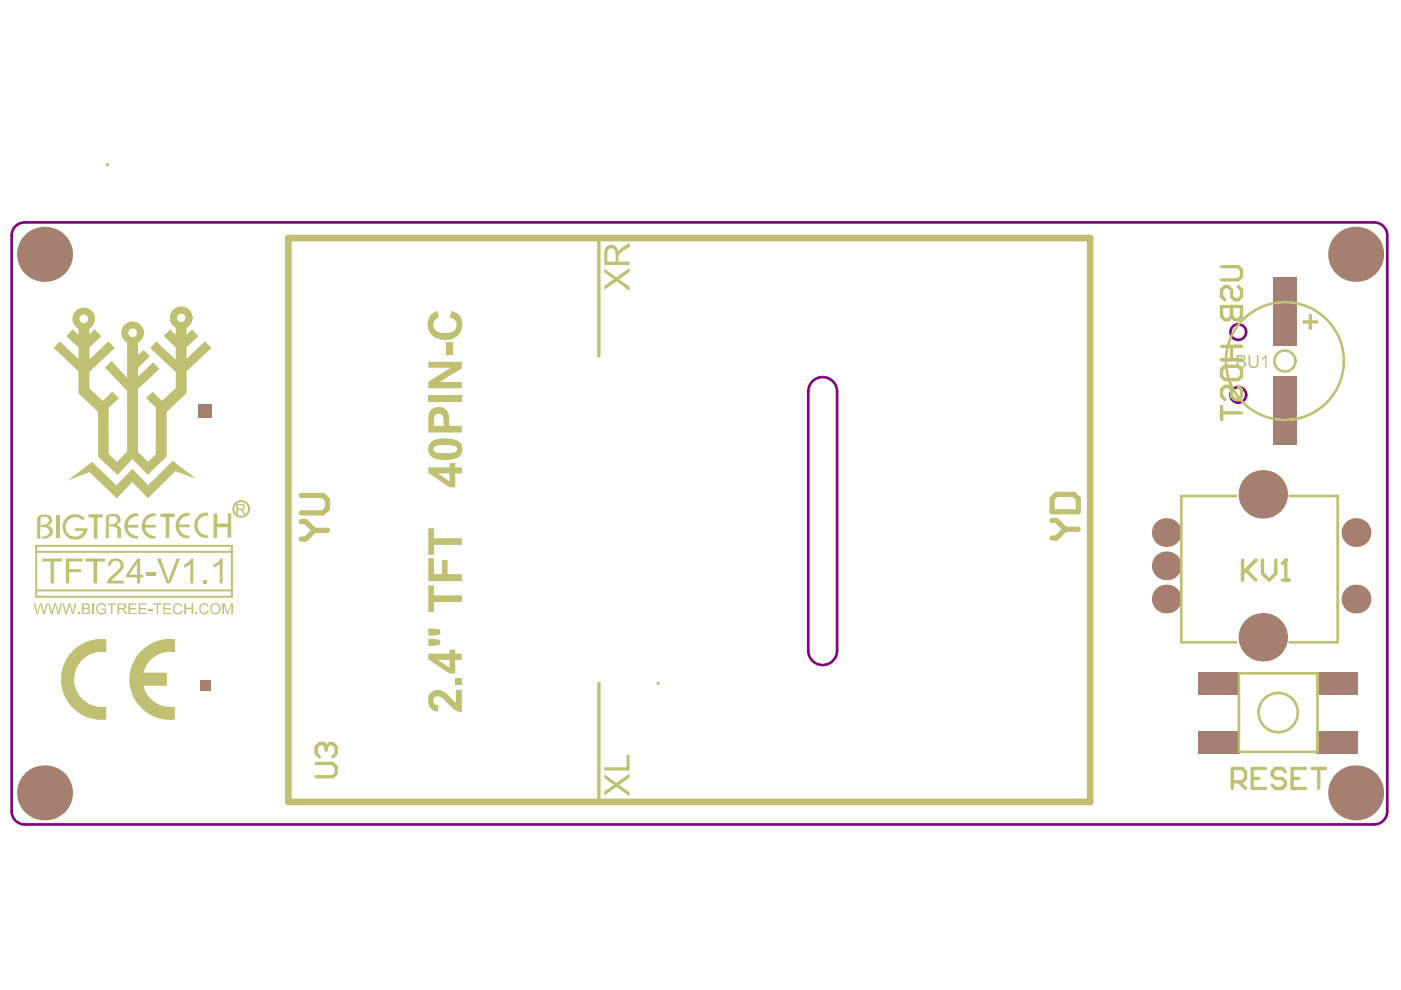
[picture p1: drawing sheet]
<svg xmlns="http://www.w3.org/2000/svg" width="297mm" height="210mm" viewBox="0 0 297 210" stroke-linecap="round" stroke-linejoin="round" font-family="sans-serif">
<g fill="none" stroke="#800080" stroke-width=".56">
<path d="M3.1 48.2a2.77 2.77 0 0 1 2.1-1h286.2a2.78 2.78 0 0 1 2.7 2.7v122.1a2.78 2.78 0 0 1-2.7 2.8h-286.2a2.78 2.78 0 0 1-2.7-2.8v-122.1v-.6zM262.4 72.1a1.67 1.67 0 0 1-1.3-2.6 1.67 1.67 0 0 1 2.9 .1 1.67 1.67 0 0 1-1.5 2.5M172 81.1a3.1 3.1 0 0 1 3.4-1 3.1 3.1 0 0 1 2.1 2.9v54.9a3.1 3.1 0 0 1-3.1 3.1 3.1 3.1 0 0 1-3-3.1v-54.9v-.7z"/>
<circle cx="262.5" cy="83.7" r="1.67"/>
</g>
<g fill="#a57f6f">
<path d="M42.4 144.3h2.2v2.2h-2.2z" fill-rule="evenodd"/>
<path d="M42.1 85.7h2.8v2.8h-2.8z" fill-rule="evenodd"/>
<path d="M279.1 142.5h8.9v4.7h-8.9z" fill-rule="evenodd"/>
<path d="M254.1 142.5h8.8v4.7h-8.8z" fill-rule="evenodd"/>
<path d="M279.1 155h8.9v4.7h-8.9z" fill-rule="evenodd"/>
<path d="M254.1 155h8.8v4.7h-8.8z" fill-rule="evenodd"/>
<path d="M269.9 58.9h5v14.5h-5z" fill-rule="evenodd"/>
<path d="M269.9 79.7h5v14.5h-5z" fill-rule="evenodd"/>
</g>
<g fill="#a57f6f">
<circle cx="287.4" cy="168.1" r="5.8"/>
<circle cx="287.5" cy="127" r="3.1"/>
<circle cx="287.4" cy="53.9" r="5.8"/>
<circle cx="267.7" cy="104.8" r="5.1"/>
<circle cx="247.3" cy="127" r="3.1"/>
<circle cx="247.3" cy="120" r="3.1"/>
<circle cx="9.4" cy="168.1" r="5.8"/>
<circle cx="9.4" cy="53.9" r="5.8"/>
<circle cx="287.5" cy="112.9" r="3.1"/>
<circle cx="267.7" cy="135.1" r="5.1"/>
<circle cx="247.3" cy="112.9" r="3.1"/>
</g>
<g fill="#c0c073">
<path d="M41.8 109.7l1-.9 1.3-.1v.6h-.7l-.6 .3a2.34 2.34 0 0 0-.9 1.5v.8l.3 .7 .9 .7 1 .2v.5h-.9l-.6-.2-.8-.6-.4-.6-.2-1.6 .2-.8z"/>
<path d="M30.6 109.8l1.1-.8 1.2-.2v.7h-.7l-.5 .2a1.52 1.52 0 0 0-.9 1.6h2.2l-.1 .6h-2.1l.2 .8 .7 .6 .6 .3h.6v.6h-.8l-.6-.2-.8-.7-.4-.6-.3-1.5 .3-.8z"/>
<path d="M18.8 109h3l-.1 .7h-1l-.1 4.5-.7-.1v-4.4h-1.1z"/>
<path d="M7.9 109.7a2.21 2.21 0 0 1 2-.6 1.03 1.03 0 0 1 1 .7l.2 .3-.1 .6-.8 .7 .6 .3 .3 .4 .1 .3-.1 .7-.9 .9-1.4 .2v-.4h.7a1.3 1.3 0 0 0 1-1l-.1-.5a1.78 1.78 0 0 0-1.7-.5v-.4l1-.2a.91 .91 0 0 0 .6-.8 .91 .91 0 0 0-.5-.9l-1 .1-.2 .3-.1 4.3h-.6z"/>
<path d="M26.9 109.8l1.1-.8 1.3-.2v.7h-.7l-.6 .2a1.52 1.52 0 0 0-.8 1.6h2.1v.6h-2.2l.3 .8 .6 .6 .6 .3h.7v.6h-.9l-.6-.2-.8-.7-.4-.6-.2-1.5 .2-.8z"/>
<path d="M34 108.9h3v.7h-1.1l-.1 4.4h-.7v-4.4h-1z"/>
<path d="M37.8 109.7l1.1-.8 1.2-.1v.6h-.7l-.5 .3a1.52 1.52 0 0 0-.9 1.5h2.2l-.1 .6h-2.2l.3 .8 .7 .7 .6 .3h.6v.5h-.8l-.6-.2-.8-.6-.4-.7-.3-1.5 .3-.8z"/>
<path d="M13.7 110.1l.7-.6 .8-.5 1.7 .1 1.1 .9a.69 .69 0 0 1-1.2-.2l-.3-.1h-1a2.06 2.06 0 0 0-1.3 1 1.85 1.85 0 0 0 .2 2.3l.8 .7a2.28 2.28 0 0 0 2.4-.8l.2-.3h-1.8l-.1-.6h2.6a2.68 2.68 0 0 1-1.9 2.4l-1.6-.1-.7-.4-.6-.7-.4-.8v-1z"/>
<path d="M22.5 109.5l.6-.5h.5h1.1l.6 .4 .2 .4v.7l-.5 .6-.4 .2 .6 .2 .5 .6v1.9h-.8l-.1-1.9-.4-.4-1.3-.1 .1-.4a1.33 1.33 0 0 0 1.6-.7v-.6l-.3-.4h-1.2l-.2 .2v4.3h-.7z"/>
<path d="M14.4 101.9l5.1-4 5.2 5 3.4-3.5 3.3 3.5 5.2-5.2 5 3.8-4.4-1.6-5.8 5.7-3.3-3.4-3.3 3.5-5.8-5.6z"/>
<path d="M12.7 72.4l3.9 3.7v-2.5l-2.5-2.3 1.3-1.5 1.2 1.2v-1.6h2.4v1.5l1-1.1 1.5 1.5-2.5 2.3v2.6l4-3.8 1.3 1.4-5.3 5.1v3.5l2.8 2.6 2-2 1.4 1.4-2.2 2.1 .1 9.8 1.7 1.7 2.2-2.3v-12.8l-4.8-5 1.4-1.3 3.4 3.5v-7.6h2.3v2.8l1.1-1.1 1.4 1.4-2.5 2.4v1.9l3.2-3.1 1.3 1.4-4.5 4.3v13.3l2.1 2.1 1.6-1.6v-9.9l-2-2 1.3-1.3 2.1 1.9 2.9-2.7v-3.4l-5.5-5.1 1.3-1.4 4.2 3.9v-2.6l-2.6-2.5 1.4-1.3 1.2 1.1v-1.6h2.3v1.6l1.1-1.2 1.4 1.5-2.5 2.3v2.5l3.9-3.7 1.3 1.4-5.2 4.9v4.6l-4.3 4.1v9.4l-4 3.9-3.2-3.4-3.2 3.4-4.1-3.9v-9.5l-4.2-3.9v-4.7l-5.2-4.9z"/>
<path d="M45.3 108.9h.8v2.1h2.2v-2.2h.7v5.2h-.8v-2.2h-2.2v2.2h-.7z"/>
</g>
<path d="M22.8 34.9h.1M127 50.6v24.9M127 144.9v25.1M139.5 144.9h.1" fill="none" stroke="#c0c073" stroke-width=".71"/>
<g fill="none" stroke="#c0c073" stroke-width=".21">
<path d="M15.4 70h.2M14.1 140h3.1M14.1 139.9h3.2M14.2 139.8h3.1M14.2 139.8h3.2M14.2 139.7h3.3M14.3 139.6h3.3M14.4 139.5h3.4M14.4 139.6h3.3M14.5 139.4h3.3M14.5 139.3h3.4M14.5 139.3h3.6"/>
<path d="M14.6 139.2h3.5M14.7 139.1h3.5M14.7 139.1h3.6M14.7 139h3.8M14.8 138.9h3.7M14.8 138.9h3.9M14.9 138.8h3.9M14.9 138.7h4.1M15 138.6h4.1M15.1 138.6h4.2M15.2 138.5h4.3M15.2 138.4h4.4"/>
<path d="M15.2 138.4h4.6M15.3 138.3h4.8M15.4 138.2h5M15.4 138.2h5.4M15.5 138.1h6.9M15.6 138h6.8M15.7 137.9h6.7M15.8 137.8h6.6M15.9 137.7h6.5M16 137.7h6.4M16.1 137.6h6.3M16.1 137.5h6.3"/>
<path d="M16.2 137.4h6.2M16.3 137.4h6.1M16.4 137.3h6M16.5 137.2h5.9M16.6 137.2h5.8M16.7 137.1h5.7M16.8 137h5.6M16.9 137h5.5M17 136.9h5.4M17.1 136.8h5.3M17.3 136.7h5.1M17.5 136.6h4.9"/>
<path d="M17.6 136.5h4.8M17.8 136.5h4.6M17.9 136.4h4.5M18.1 136.3h4.3M18.2 136.2h4.2M18.4 136.2h4M18.5 136.1h3.9M18.8 136h3.6M19 136h3.4M19.2 135.9h3.2M19.5 135.8h2.9M19.7 135.8h2.7"/>
<path d="M20.1 135.7h2.3M20.6 135.6h1.8M22.2 138.2h.2M28.6 140h3.1M28.6 139.9h3.2M28.7 139.8h3.2M28.7 139.8h3.3M28.8 139.7h3.2M28.8 139.6h3.3M28.8 139.6h3.4M28.9 139.5h3.3M28.9 139.4h3.5"/>
<path d="M29 139.3h3.4M29.1 139.3h3.4M29.1 139.2h3.6M29.1 139.1h3.6M29.2 139.1h3.7M29.3 139h3.6M29.3 138.9h3.8M29.3 138.9h3.9M29.4 138.8h3.9M29.5 138.7h3.9M29.6 138.6h4M29.6 138.6h4.2"/>
<path d="M29.6 138.5h4.3M29.7 138.4h4.4M29.8 138.4h4.5M29.8 138.3h4.8M29.9 138.2h5M30 138.2h5.3M30 138.1h7M30.1 138h6.9M30.2 137.9h6.8M30.3 137.9h6.7M30.3 137.8h6.7M30.4 137.7h6.6"/>
<path d="M30.5 137.7h6.5M30.5 137.6h6.5M30.7 137.5h6.3M30.8 137.4h6.2M30.9 137.3h6.1M31 137.2h6M31.1 137.2h5.9M31.2 137.1h5.8M31.3 137h5.7M31.4 137h5.6M31.5 136.9h5.5M31.6 136.8h5.4"/>
<path d="M31.7 136.7h5.3M31.9 136.7h5.1M32 136.6h5M32.1 136.5h4.9M32.2 136.5h4.8M32.4 136.4h4.6M32.6 136.3h4.4M32.7 136.2h4.3M32.9 136.2h4.1M33.1 136.1h3.9M33.2 136h3.8M33.4 136h3.6"/>
<path d="M33.7 135.9h3.3M33.9 135.8h3.1M34.3 135.8h2.7M34.6 135.7h2.4M35.1 135.6h1.8M36.7 138.2h.2M13 144.6h2.7M13 144.5h2.7M13 144.4h2.7M13 144.3h2.7M13 144.2h2.6M13 144.1h2.6"/>
<path d="M13 144h2.6M13 143.9h2.6M13 143.9h2.7M13 143.8h2.7M13 143.7h2.7M13 143.6h2.7M13.1 145.3h2.6M13.1 145.2h2.6M13.1 145.1h2.6M13.1 145h2.6M13.1 144.9h2.6M13.1 144.8h2.6"/>
<path d="M13.1 144.7h2.6M13.1 144.6h2.6M13.1 143.5h2.6M13.1 143.4h2.6M13.1 143.3h2.6M13.1 143.2h2.6M13.1 143.1h2.6M13.1 143h2.6M13.1 142.9h2.6M13.2 145.7h2.7M13.2 145.6h2.7M13.2 145.6h2.6"/>
<path d="M13.2 145.5h2.6M13.2 145.4h2.6M13.2 145.3h2.5M13.2 142.8h2.5M13.2 142.7h2.6M13.2 142.6h2.6M13.2 142.5h2.6M13.2 142.4h2.7M13.3 146h2.6M13.3 145.9h2.6M13.3 145.8h2.6M13.3 142.4h2.6"/>
<path d="M13.3 142.3h2.6M13.3 142.2h2.6M13.3 142.1h2.6M13.3 146.3h2.7M13.3 146.2h2.7M13.3 146.1h2.7M13.3 142h2.6M13.3 142h2.7M13.3 141.9h2.7M13.3 141.8h2.8M13.4 146.5h2.7M13.4 146.4h2.7"/>
<path d="M13.4 146.3h2.7M13.4 141.7h2.7M13.4 141.6h2.7M13.5 146.7h2.7M13.5 146.6h2.7M13.5 146.5h2.6M13.5 141.5h2.6M13.5 141.5h2.7M13.5 141.4h2.7M13.5 146.9h2.9M13.5 146.8h2.8M13.5 146.7h2.8"/>
<path d="M13.5 141.3h2.8M13.5 141.2h2.9M13.6 147.1h2.9M13.6 147h2.8M13.6 141.1h2.8M13.6 141h2.8M13.6 141h2.9M13.7 147.2h2.9M13.7 147.2h2.8M13.7 140.9h2.8M13.7 140.8h2.9M13.7 147.5h3"/>
<path d="M13.7 147.4h2.9M13.7 147.3h2.9M13.7 140.7h2.9M13.8 147.6h3M13.8 147.5h2.9M13.8 140.6h2.9M13.8 140.5h3M13.9 147.7h3M13.9 140.4h3M13.9 140.3h3M14 147.9h3M14 147.8h2.9"/>
<path d="M14 140.3h3M14 140.2h3.1M14 148h3.1M14 147.9h3.1M14 140.1h3.1M14 140.1h3.2M14.1 148.2h3.2M14.1 148.1h3.1M14.2 148.2h3.1M14.2 148.4h3.3M14.2 148.3h3.2M14.3 148.5h3.3"/>
<path d="M14.3 148.4h3.3M14.4 148.6h3.3M14.5 148.7h3.4M14.5 148.7h3.3M14.5 148.8h3.5M14.6 148.9h3.6M14.6 148.9h3.5M14.7 149h3.6M14.7 149.1h3.7M14.8 149.2h3.8M14.8 149.1h3.7M14.9 149.3h3.9"/>
<path d="M14.9 149.4h4M15 149.4h4M15.1 149.6h4.3M15.1 149.5h4.1M15.2 149.6h4.4M15.2 149.7h4.6M15.3 149.8h4.7M15.4 149.9h4.9M15.4 149.9h5.3M15.5 150h6.9M15.6 150.1h6.8M15.7 150.1h6.7"/>
<path d="M15.7 150.2h6.7M15.8 150.3h6.6M15.9 150.3h6.5M15.9 150.4h6.5M16 150.5h6.4M16.1 150.6h6.3M16.2 150.6h6.2M16.3 150.7h6.1M16.4 150.8h6M16.5 150.8h5.9M16.6 150.9h5.8M16.6 151h5.8"/>
<path d="M16.8 151h5.6M16.9 151.1h5.5M17 151.2h5.4M17.1 151.3h5.3M17.2 151.3h5.2M17.3 151.4h5.1M17.4 151.5h5M17.6 151.5h4.8M17.7 151.6h4.7M17.8 151.7h4.6M18 151.8h4.4M18.2 151.8h4.2"/>
<path d="M18.3 151.9h4.1M18.5 152h3.9M18.7 152h3.7M18.9 152.1h3.5M19.1 152.2h3.3M19.4 152.2h3M19.7 152.3h2.7M20 152.4h2.4M20.5 152.5h1.9M21.3 152.5h.5M27.6 144.9h7.7M27.6 144.8h7.7"/>
<path d="M27.6 144.7h7.7M27.6 144.6h7.7M27.6 144.5h7.7M27.6 144.4h7.7M27.6 144.3h7.7M27.6 144.2h7.7M27.6 144.1h7.7M27.6 144h7.7M27.6 143.9h7.7M27.6 143.8h7.7M27.6 143.7h7.7M27.6 143.6h7.7"/>
<path d="M27.6 143.5h7.7M27.6 143.4h7.7M27.6 143.3h7.7M27.6 143.2h7.7M27.6 145.4h2.7M27.6 145.3h2.7M27.6 145.3h7.7M27.6 145.2h7.7M27.6 145.1h7.7M27.6 145h7.7M27.6 143.1h7.7M27.6 143h7.7"/>
<path d="M27.6 142.9h7.7M27.6 142.8h7.7M27.6 142.7h7.6M27.6 142.7h2.7M27.7 145.8h2.7M27.7 145.7h2.6M27.7 145.6h2.6M27.7 145.5h2.6M27.7 142.6h2.6M27.7 142.5h2.6M27.7 142.4h2.6M27.7 142.3h2.7"/>
<path d="M27.8 146.1h2.7M27.8 146h2.7M27.8 145.9h2.6M27.8 145.8h2.6M27.8 142.2h2.6M27.8 142.1h2.7M27.8 142h2.7M27.9 146.3h2.7M27.9 146.3h2.6M27.9 146.2h2.6M27.9 142h2.6M27.9 141.9h2.6"/>
<path d="M27.9 141.8h2.6M27.9 141.7h2.7M27.9 146.6h2.8M27.9 146.5h2.8M27.9 146.5h2.7M27.9 146.4h2.7M27.9 141.6h2.8M27.9 141.5h2.8M28 146.8h2.8M28 146.7h2.8M28 141.5h2.7M28 141.4h2.8"/>
<path d="M28 141.3h2.8M28.1 146.9h2.7M28.1 141.3h2.7M28.1 141.2h2.7M28.1 141.1h2.8M28.1 147h2.8M28.1 147.2h2.9M28.1 147.1h2.9M28.1 141h2.9M28.1 140.9h2.9M28.2 147.3h2.9M28.2 147.2h2.8"/>
<path d="M28.2 140.8h2.9M28.3 147.5h2.9M28.3 147.4h2.9M28.3 140.7h2.9M28.3 140.6h2.9M28.4 147.7h3M28.4 147.6h2.9M28.4 147.5h2.8M28.4 140.5h2.8M28.4 140.5h2.9M28.4 147.8h3.1M28.4 140.4h3"/>
<path d="M28.4 140.3h3.1M28.5 147.9h3.1M28.5 147.9h3M28.5 140.3h3M28.5 140.2h3M28.6 148.1h3.1M28.6 148h3.1M28.6 140.1h3M28.6 140.1h3.1M28.6 148.2h3.2M28.7 148.3h3.3M28.7 148.2h3.2"/>
<path d="M28.8 148.4h3.2M28.8 148.4h3.3M28.8 148.5h3.4M28.9 148.7h3.4M28.9 148.6h3.3M29 148.7h3.4M29.1 148.9h3.5M29.1 148.8h3.4M29.1 148.9h3.6M29.2 149.1h3.7M29.2 149h3.6M29.3 149.1h3.7"/>
<path d="M29.3 149.2h3.9M29.4 149.3h3.9M29.5 149.4h4.1M29.5 149.4h3.9M29.6 149.5h4.1M29.6 149.6h4.3M29.7 149.6h4.4M29.8 149.7h4.5M29.8 149.8h4.7M29.9 149.9h4.9M30 149.9h5.2M30 150.1h7"/>
<path d="M30 150h7M30.1 150.1h6.9M30.3 150.2h6.7M30.3 150.3h6.7M30.4 150.3h6.6M30.5 150.4h6.5M30.5 150.5h6.5M30.6 150.6h6.4M30.7 150.6h6.3M30.8 150.7h6.2M30.9 150.8h6.1M31 150.8h6"/>
<path d="M31.1 150.9h5.9M31.2 151h5.8M31.4 151.1h5.6M31.5 151.2h5.5M31.6 151.3h5.4M31.7 151.3h5.3M31.8 151.4h5.2M32 151.5h5M32.1 151.5h4.9M32.2 151.6h4.8M32.4 151.7h4.6M32.5 151.8h4.5"/>
<path d="M32.7 151.8h4.3M32.8 151.9h4.2M33 152h4M33.2 152h3.8M33.4 152.1h3.6M33.6 152.2h3.4M33.9 152.2h3.1M34.2 152.3h2.8M34.5 152.4h2.5M35 152.5h2M35.9 152.5h.4"/>
</g>
<path d="M7.7 115.7h41.5v10.8h-41.5zM7.7 117h41.5M7.7 125.2h41.5" fill="none" stroke="#c0c073" stroke-width=".42"/>
<path d="M262.1 105.2h-11.6v31h11.6M273.4 105.2h10.2v31h-10.2M262.7 142.8h16.6v16.6h-16.6z" fill="none" stroke="#c0c073" stroke-width=".56"/>
<path d="M61.1 50.5h170v119.5h-170z" fill="none" stroke="#c0c073" stroke-width="1.4"/>
<path d="M12 109.3h.8v4.8h-.8z" fill-rule="evenodd" fill="#c0c073"/>
<g fill="#c0c073">
<path d="M264.7 75.3h.4v1.5a.68 .68 0 0 0 .2 .8 .68 .68 0 0 0 .8 0l.2-.1 .2-.4v-1.8h.3v1.5a1.07 1.07 0 0 1-1 1.2 1.07 1.07 0 0 1-1.1-1.2z"/>
<path d="M267.5 75.9l.6-.3 .2-.3h.2v2.7h-.3v-2.2l-.6 .5z"/>
<path d="M262.2 75.3h1a.68 .68 0 0 1 .8 .4 .68 .68 0 0 1-.3 .8 .75 .75 0 0 1 .5 1 .75 .75 0 0 1-1 .5h-1zM262.5 75.6v.8h.6a.45 .45 0 0 0 .6-.4 .45 .45 0 0 0-.7-.4zM262.5 76.8v.9h.7a.48 .48 0 0 0 .6-.5 .48 .48 0 0 0-.6-.4z"/>
</g>
<path d="M276.4 68.3h2.8M277.8 66.9v2.7M263.4 118.8v4.2M266.3 118.8l-2.9 2.8M267.7 118.8v2.8l1.4 1.4 1.4-1.4v-2.8M272.6 118.8v4.2M264.1 120.9l2.2 2.1M271.9 123h1.4" fill="none" stroke="#c0c073" stroke-width=".71"/>
<circle cx="272.6" cy="118.8" r=".35" fill="#c0c073"/>
<path d="M272.6 118.8l-.7 .7" fill="none" stroke="#c0c073" stroke-width=".71"/>
<g fill="#c0c073">
<path d="M128.1 164.2l2.6 1.8 2.8-2v.9l-2.3 1.5 2.3 1.6v.9l-2.8-2.1-2.6 1.9v-.9l2.1-1.4-2.1-1.5z"/>
<path d="M128.1 162.7h4.8v-2.6h.6v3.3h-5.4z"/>
<path d="M128.1 57l2.6 1.8 2.8-2v.9l-2.3 1.5 2.3 1.6v.9l-2.8-2.1-2.6 1.9v-.9l2.1-1.4-2.1-1.5z"/>
<path d="M128.5 52.4a1.44 1.44 0 0 1 1.6-.4 1.44 1.44 0 0 1 .9 1.4l.7-.8 1.8-1.1v.9l-1.4 .8a1.48 1.48 0 0 0-1 1.4v.9h2.4v.7h-5.4v-2.8zM129 52.9l-.2 .5v2.1h1.7v-1.6a1.03 1.03 0 0 0-.8-1.2z"/>
<path d="M50.1 106.9h1.1a.64 .64 0 0 1 .7 .5 .64 .64 0 0 1-.6 .7l.3 .2 .5 .8h-.3l-.8-1h-.6v1h-.3zM50.4 107.1v.7h.7a.41 .41 0 0 0 .6-.3 .41 .41 0 0 0-.5-.4z"/>
</g>
<path d="M259 56.5h3.5l.7 .7v1.4l-.7 .8h-3.5M259 65h4.2v2.1l-.7 .7h-.7l-.7-.7v-2.1M262.5 60.8l.7 .7v1.4l-.7 .7h-.7l-.7-.7v-1.4l-.7-.7h-.7l-.7 .7v1.4l.7 .7" fill="none" stroke="#c0c073" stroke-width=".71"/>
<circle cx="261.1" cy="65" r=".35" fill="#c0c073"/>
<g fill="none" stroke="#c0c073" stroke-width=".71">
<path d="M259 65v2.1l.7 .7h.7l.7-.7v-2.1M259 73.4h4.2M259 76.3h4.2M259.7 77.7h2.8l.7 .7v1.4l-.7 .7h-2.8l-.7-.7v-1.4zM261.1 73.4v2.9M259 86.1v2.8M259 87.5h4.2M262.5 81.9l.7 .7v1.4l-.7 .7h-.7l-.7-.7v-1.4l-.7-.7h-.7l-.7 .7v1.4l.7 .7M68.4 157.6h-.7l-.7 .8v1.4l.7 .7M67 161.9h3.6l.7 .7v1.4l-.7 .7h-3.6M261.3 165.8h2.1l.7-.8v-1.4l-.7-.7h-2.1v4.3M262.7 165.8l1.4 1.4"/>
<path d="M265.5 165h1.4M268.3 162.9h-2.8v4.3h2.8M272.5 163.6l-.7-.7h-1.4l-.7 .7v.7l.7 .7h1.4l.7 .8v.7l-.7 .7h-1.4l-.7-.7M274 165h1.4M276.8 162.9h-2.8v4.3h2.8M278.2 162.9h2.8M279.6 162.9v4.3"/>
</g>
<path d="M63.9 110.6h.9l1.8 1.8M63.9 105h4.6l.9 1v1.8l-.9 .9h-4.6M66.6 112.4l-1.8 1.9h-.9M66.6 112.4h2.8" fill="none" stroke="#c0c073" stroke-width="1.1"/>
<circle cx="68.4" cy="157.6" r=".35" fill="#c0c073"/>
<path d="M68.4 157.6l.8 .8M69.2 158.4v.7M69.2 158.4l.7-.8h.7l.7 .8v1.4l-.7 .7" fill="none" stroke="#c0c073" stroke-width=".71"/>
<g fill="#c0c073">
<path d="M9 118.4h4.2v.6h-1.8v4.7h-.7v-4.7h-1.7z"/>
<path d="M14 118.4h3.6v.6h-2.9v1.7h2.5v.6h-2.5v2.4h-.7z"/>
<path d="M18.1 118.4h4.2v.6h-1.7v4.7h-.8v-4.7h-1.7z"/>
<path d="M23.3 118.8a1.7 1.7 0 0 1 1.9-.3 1.7 1.7 0 0 1 1 1.7l-.5 1-1.5 1.2-.6 .7h2.6v.6l-3.5-.1a3.7 3.7 0 0 1 1.9-2.2 1.7 1.7 0 0 0 .8-2.1 1.07 1.07 0 0 0-1.2-.3 1.07 1.07 0 0 0-.7 1l-.7-.1z"/>
<path d="M31 121.4h2v.8h-2z"/>
<path d="M33.3 118.4h.8l1.6 4.7 1.8-4.7h.7l-2.1 5.3h-.8z"/>
<path d="M39 119.8a3 3 0 0 0 1.6-1.4h.4v5.3h-.6v-4.2l-1.4 .9z"/>
<path d="M43 123h.8v.7h-.8z"/>
<path d="M45.3 119.7a2.89 2.89 0 0 0 1.5-1.3h.4v5.3h-.6v-4.2l-1.3 .9z"/>
<path d="M7.1 127.9h.4l.4 2 .6-2h.3l.5 2 .5-2h.4l-.7 2.3h-.3l-.6-2-.6 2h-.2z"/>
<path d="M10.2 127.9h.3l.4 2 .6-2h.4l.5 2 .4-2h.4l-.6 2.3h-.4l-.5-2-.6 2h-.3z"/>
<path d="M13.3 127.9h.2l.5 2 .5-2h.4l.6 2 .4-2h.3l-.6 2.3h-.3l-.6-2-.5 2h-.4z"/>
<path d="M16.6 129.9h.3v.3h-.3z"/>
<path d="M29.1 118.4h.6v3.5h.7v.5h-.7v1.3h-.6v-1.3h-2.4v-.5zM29.1 119.5l-1.7 2.4h1.7z"/>
<path d="M17.4 127.9h.9a.57 .57 0 0 1 .7 .4 .57 .57 0 0 1-.3 .7 .64 .64 0 0 1 .4 .8 .64 .64 0 0 1-.8 .4h-.9zM17.7 128.2v.6h.5a.36 .36 0 0 0 .5-.3 .36 .36 0 0 0-.6-.3zM17.7 129.1v.9h.6a.44 .44 0 0 0 .5-.4 .44 .44 0 0 0-.5-.5z"/>
</g>
<path d="M19.8 127.9v2.3" fill="none" stroke="#c0c073" stroke-width=".28"/>
<g fill="#c0c073">
<path d="M20.5 128.4l.7-.5a.94 .94 0 0 1 1.3 .7h-.3a.85 .85 0 0 0-1.2-.3 .85 .85 0 0 0-.2 1.3 1.04 1.04 0 0 0 1.4 .2v-.5h-.7v-.2h1l-.1 .9a1.27 1.27 0 0 1-1.6 0 1.27 1.27 0 0 1-.3-1.6z"/>
<path d="M22.8 127.9h1.8v.3h-.8v2h-.2v-2h-.8z"/>
<path d="M27.2 127.9h1.7v.3h-1.3v.7h1.3v.3h-1.3v.8h1.4v.2h-1.8z"/>
<path d="M29.4 127.9h1.7v.3h-1.4v.7h1.3v.3h-1.3v.8h1.4v.2h-1.7z"/>
<path d="M31.4 129.3h.9v.3h-.9z"/>
<path d="M32.5 127.9h1.8v.3h-.8v2h-.3v-2h-.7z"/>
<path d="M34.6 127.9h1.7v.3h-1.4v.7h1.3v.3h-1.3v.8h1.4v.2h-1.7z"/>
<path d="M36.8 128.4h.1a.95 .95 0 0 1 1-.5 .95 .95 0 0 1 .8 .7h-.3a.74 .74 0 0 0-.9-.4 .74 .74 0 0 0-.5 .9 .73 .73 0 0 0 .5 .9 .73 .73 0 0 0 .9-.6l.3 .1a1.06 1.06 0 0 1-1.3 .7 1.06 1.06 0 0 1-.7-1.3z"/>
<path d="M39.1 127.9h.3v.9h1.2v-.9h.3v2.3h-.3v-1.1h-1.2v1.1h-.3z"/>
<path d="M41.5 129.9h.3v.3h-.3z"/>
<path d="M42.4 128.4a1.04 1.04 0 0 1 1.8 .2h-.2a.74 .74 0 0 0-1-.4 .74 .74 0 0 0-.5 .9 .73 .73 0 0 0 .6 .9 .73 .73 0 0 0 .9-.6l.2 .2a1.05 1.05 0 0 1-1.3 .6 1.05 1.05 0 0 1-.6-1.4z"/>
<path d="M47.1 127.9h.5l.7 2 .7-2h.4v2.3h-.4v-1.9l-.6 1.9h-.3l-.6-1.9v1.9h-.4z"/>
<path d="M24.9 127.9h1.1a.65 .65 0 0 1 .8 .6 .65 .65 0 0 1-.7 .7l.4 .2 .5 .8h-.4l-.8-1h-.5v1h-.4zM25.3 128.1v.8h.6a.42 .42 0 0 0 .6-.3 .42 .42 0 0 0-.5-.5z"/>
<path d="M44.9 128.1a1.15 1.15 0 0 1 1.7 .3 1.15 1.15 0 0 1-.3 1.6 1.15 1.15 0 0 1-1.6-.3l-.1-1zM45 128.4v.2a.83 .83 0 0 0 .2 1.3 .83 .83 0 0 0 1.2-.6 .84 .84 0 0 0-.3-1 .84 .84 0 0 0-1.1 .1z"/>
</g>
<path d="M223.1 110.4h.9l1.8 1.8M223.1 105.7l.9-.9h3.7l.9 .9v2.8h-5.5zM225.8 112.2l-1.8 1.9h-.9M225.8 112.2h2.8" fill="none" stroke="#c0c073" stroke-width="1.1"/>
<g fill="#c0c073">
<path d="M91.2 147a2.63 2.63 0 0 1 3.9 .5l1.6 1.5v-2.7h1.2v4.7h-.1a7.1 7.1 0 0 1-3.6-2.6l-.2-.2a1.22 1.22 0 0 0-2 0 .93 .93 0 0 0 .1 .9 .93 .93 0 0 0 .9 .4l-.2 1.4a2.19 2.19 0 0 1-2.1-2.4l.2-.8z"/>
<path d="M96.5 143.7h1.4v1.4h-1.4z"/>
<path d="M90.8 124.1h1.2v2.1h5.9v1.4h-5.9v2.2h-1.2z"/>
<path d="M90.8 118.3h1.2v3.4h1.7v-2.9h1.2v2.9h3v1.5h-7.1z"/>
<path d="M90.8 112h1.2v2.1h5.9v1.4h-5.9v2.1h-1.2z"/>
<path d="M90.8 83.7h7.1v1.4h-7.1z"/>
<path d="M90.8 76.7h7.1v1.4l-4.7 2.9h4.7v1.3h-7.1v-1.4l4.8-2.9h-4.8z"/>
<path d="M94.7 72.6h1.3v2.7h-1.3z"/>
<path d="M91.4 66.6l1.4-.7 .3 1.4a1.67 1.67 0 0 0-1.1 2 1.67 1.67 0 0 0 1.8 1.3 3.1 3.1 0 0 0 2.6-.7 1.59 1.59 0 0 0 .3-1.6 1.59 1.59 0 0 0-1.4-1l.4-1.4a3.1 3.1 0 0 1 2.3 2.3 3.1 3.1 0 0 1-1.1 3.1 4.4 4.4 0 0 1-5.7-.6 3.4 3.4 0 0 1 .2-4.1z"/>
<path d="M90.8 138.6h4.5v-.9h1.2v.9h1.4v1.3h-1.4v2.9h-1.2l-4.5-3zM92.8 139.9l2.5 1.6v-1.6z"/>
<path d="M90.8 135.5l2.5 .2v1l-1.3 .3h-1.2zM90.8 133.3l2.5 .2v1l-1.3 .3h-1.2z"/>
<path d="M90.8 99.1h4.5v-.9h1.2v.9h1.4v1.3h-1.4v2.9h-1.2l-4.5-3.1zM92.8 100.4l2.5 1.7v-1.7z"/>
<path d="M91.2 93.9a4.6 4.6 0 0 1 3.9-.9 3.1 3.1 0 0 1 2.8 1.2 2.26 2.26 0 0 1-2.2 3.2 5.7 5.7 0 0 1-4.4-.7 2.14 2.14 0 0 1-.1-2.8zM92 94.9a.85 .85 0 0 0 .2 .9 .85 .85 0 0 0 .9 .2l1.4 .1a2.59 2.59 0 0 0 2.4-.6 .87 .87 0 0 0-1-1l-1.8-.1a2.52 2.52 0 0 0-2.1 .5z"/>
<path d="M91.3 87a2.28 2.28 0 0 1 2.6-.6 2.28 2.28 0 0 1 1.3 2.4v1.5h2.7v1.4h-7.1v-2.4a3.7 3.7 0 0 1 .5-2.3zM92.2 88.1l-.2 .6v1.6h2v-.8a1.57 1.57 0 0 0-.7-1.7h-.5z"/>
</g>
<circle cx="51.1" cy="107.9" r="1.67" fill="none" stroke="#c0c073" stroke-width=".42"/>
<g fill="none" stroke="#c0c073" stroke-width="1.4">
<circle cx="17.7" cy="67.6" r="1.67"/>
<circle cx="17.8" cy="67.6" r="1.67"/>
<circle cx="28.1" cy="70.6" r="1.67"/>
<circle cx="38.4" cy="67.4" r="1.67"/>
</g>
<g fill="none" stroke="#c0c073" stroke-width=".56">
<circle cx="272.4" cy="76.5" r="2.22"/>
<circle cx="272.4" cy="76.5" r="12.5"/>
<circle cx="271" cy="151.1" r="4.2"/>
</g>
</svg>
